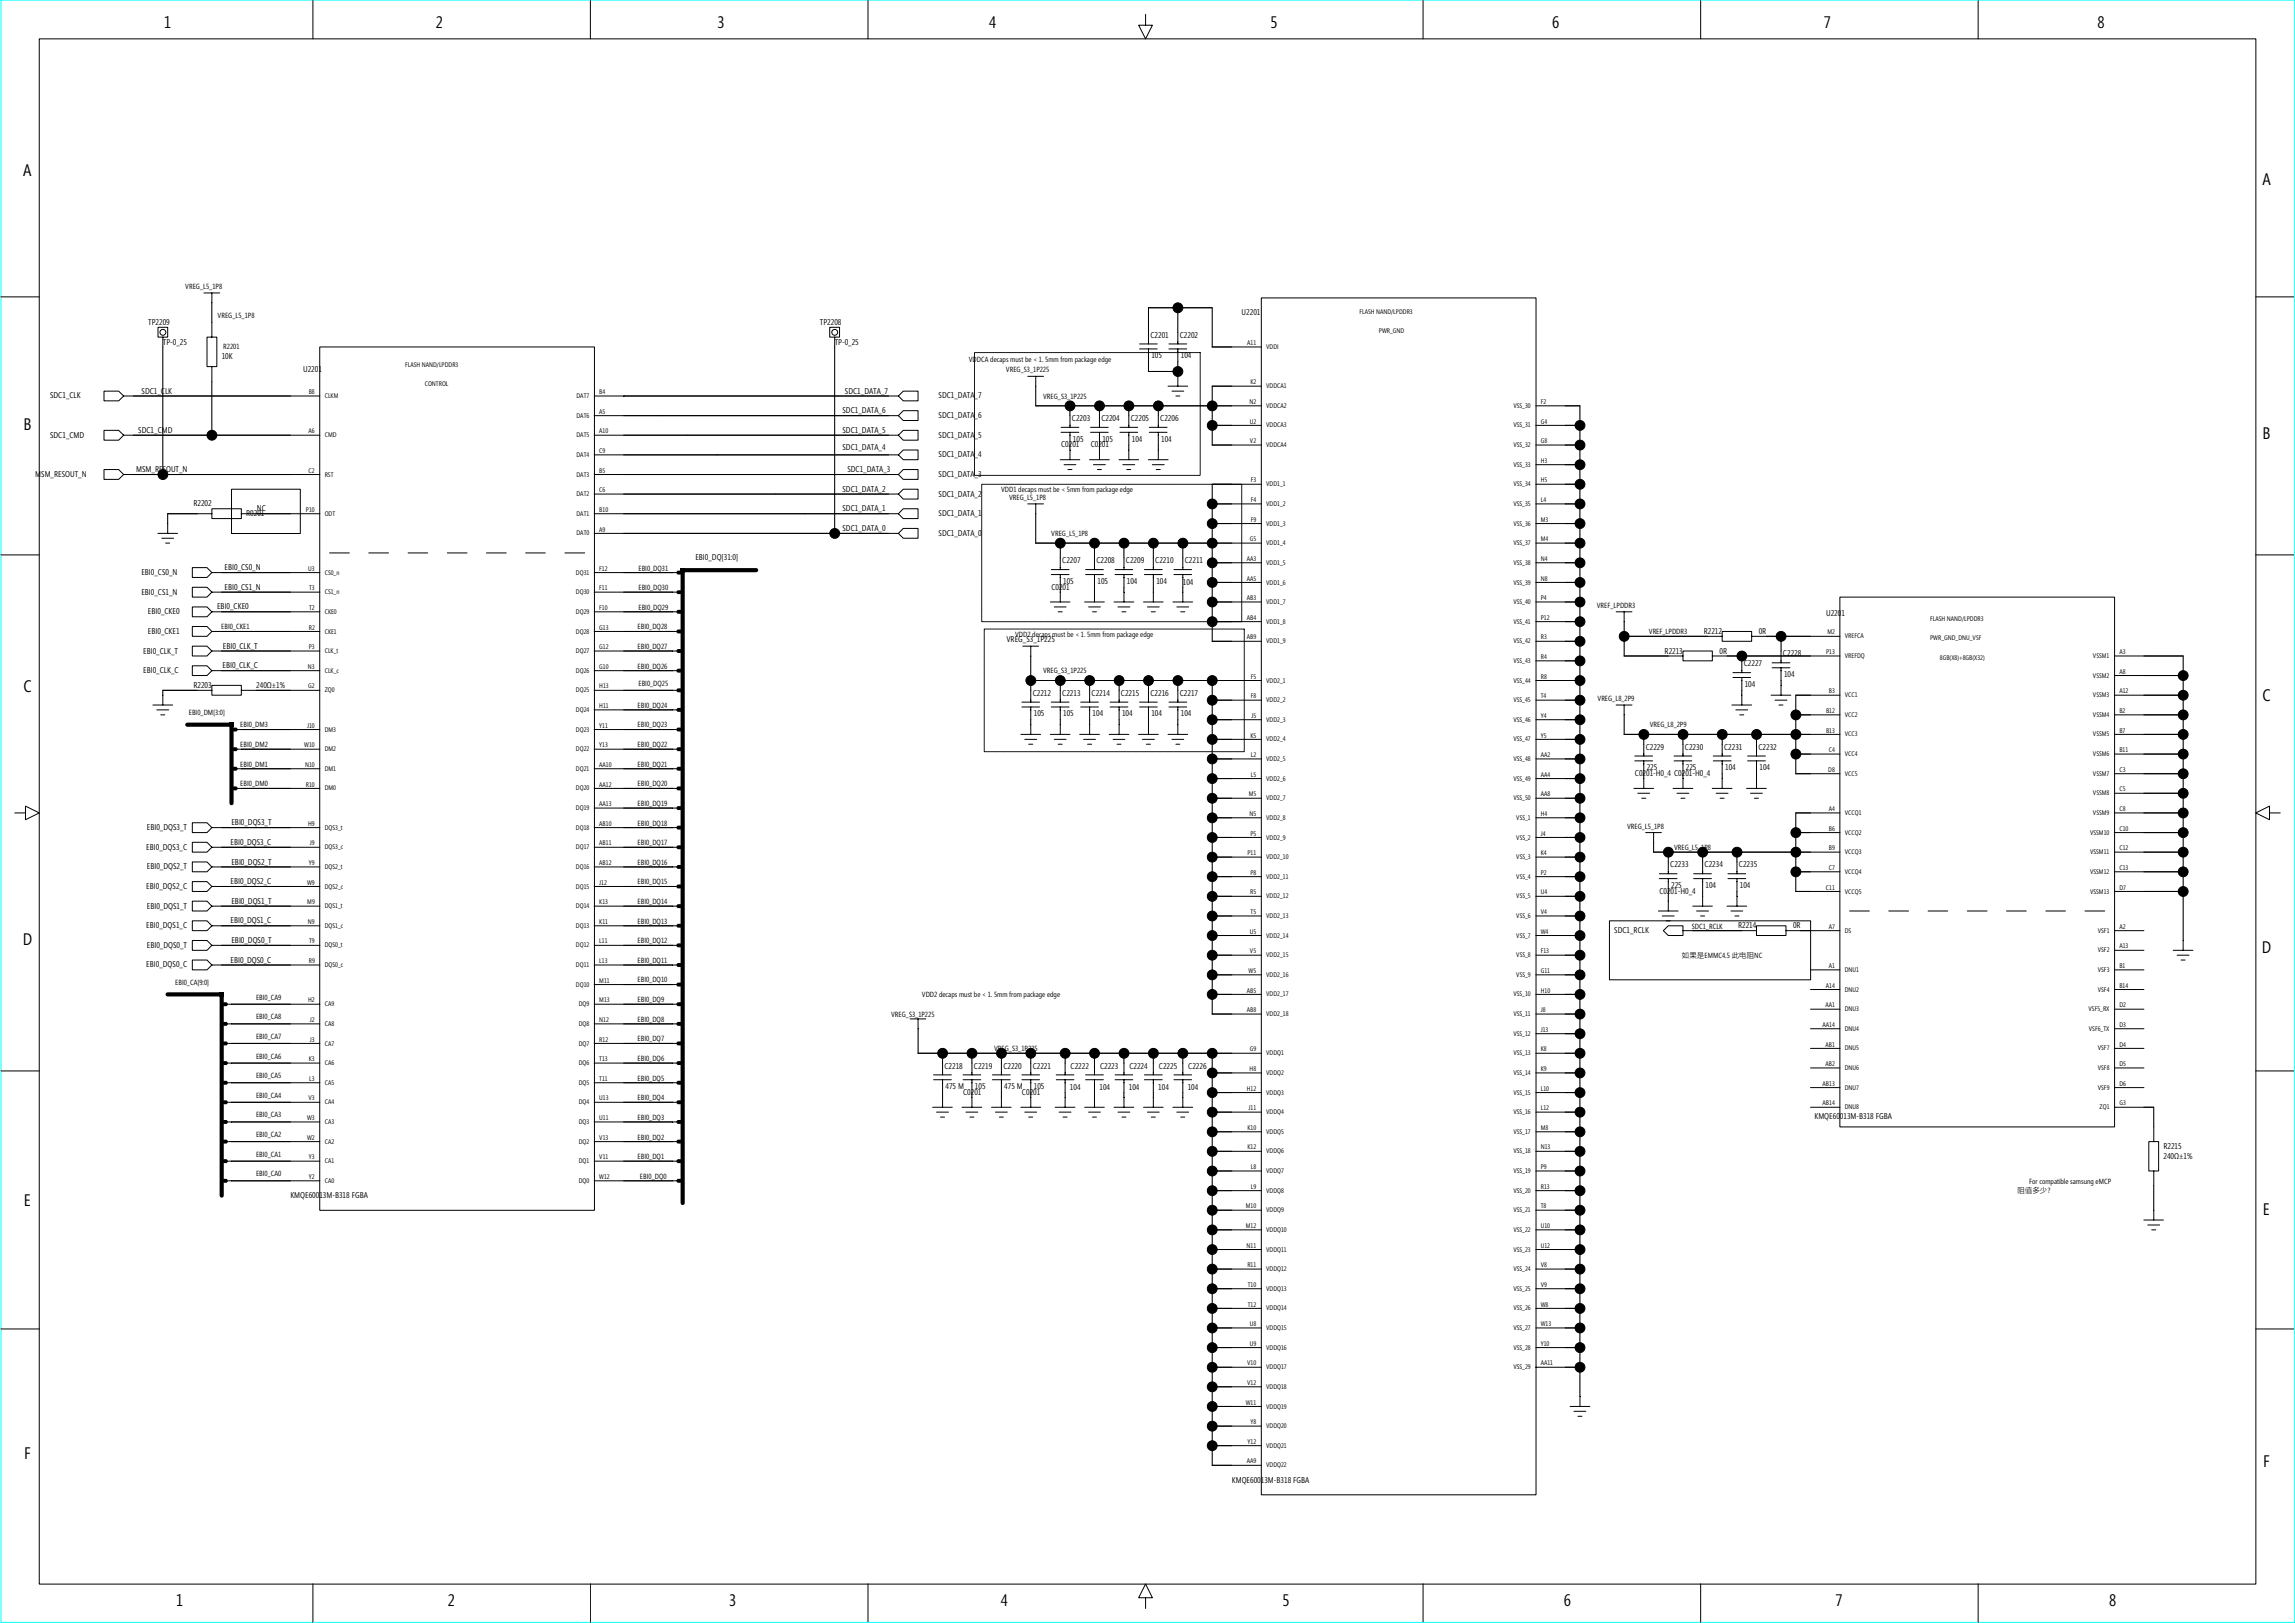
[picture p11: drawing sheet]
<svg xmlns="http://www.w3.org/2000/svg" width="420mm" height="297mm" viewBox="0 0 420 297" stroke-linecap="round" stroke-linejoin="round" font-family="sans-serif">
<defs><g id="words">
<g font-size="3.1">
<text x="30.1" y="5.2">1</text>
<text x="79.8" y="5.2">2</text>
<text x="131.4" y="5.2">3</text>
<text x="181.1" y="5.2">4</text>
<text x="232.6" y="5.2">5</text>
<text x="284.1" y="5.2">6</text>
<text x="333.9" y="5.2">7</text>
<text x="384" y="5.2">8</text>
<text x="4.3" y="32.3">A</text>
<text x="414.2" y="33.9">A</text>
<text x="4.3" y="78.8">B</text>
<text x="414.2" y="80.4">B</text>
<text x="4.3" y="126.7">C</text>
<text x="414.2" y="128.4">C</text>
<text x="4.2" y="172.9">D</text>
<text x="414.1" y="174.5">D</text>
<text x="4.4" y="220.8">E</text>
<text x="414.3" y="222.4">E</text>
<text x="4.4" y="267">F</text>
<text x="414.3" y="268.6">F</text>
<text x="32.2" y="293.9">1</text>
<text x="82" y="293.9">2</text>
<text x="133.5" y="293.9">3</text>
<text x="183.2" y="293.9">4</text>
<text x="234.8" y="293.9">5</text>
<text x="286.3" y="293.9">6</text>
<text x="336" y="293.9">7</text>
<text x="386.1" y="293.9">8</text>
</g>
<g font-size="1.5">
<text x="27.1" y="59.5">TP2209</text>
<text x="150.1" y="59.5">TP2208</text>
<text x="227.3" y="57.7">U2201</text>
<text x="29.8" y="63.1">TP-0_25</text>
<text x="40.6" y="65.7">10K</text>
<text x="152.8" y="63.1">TP-0_25</text>
<text x="210.6" y="61.8">C2201</text>
<text x="210.8" y="65.6">105</text>
<text x="216" y="61.8">C2202</text>
<text x="216.2" y="65.6">104</text>
<text x="55.5" y="68.1">U2201</text>
<text x="9.2" y="72.9">SDC1_CLK</text>
<text x="25.9" y="72">SDC1_CLK</text>
<text x="154.3" y="75.6">SDC1_DATA_6</text>
<text x="154.7" y="72">SDC1_DATA_7</text>
<text x="171.8" y="72.9">SDC1_DATA_7</text>
<text x="171.8" y="76.5">SDC1_DATA_6</text>
<text x="196.2" y="77.1">C2203</text>
<text x="201.6" y="77.1">C2204</text>
<text x="207" y="77.1">C2205</text>
<text x="212.4" y="77.1">C2206</text>
<text x="9.2" y="80.1">SDC1_CMD</text>
<text x="25.3" y="79.2">SDC1_CMD</text>
<text x="154.3" y="79.2">SDC1_DATA_5</text>
<text x="154.3" y="82.4">SDC1_DATA_4</text>
<text x="171.8" y="83.7">SDC1_DATA_4</text>
<text x="171.8" y="80.1">SDC1_DATA_5</text>
<text x="194.3" y="81.9">C0201</text>
<text x="196.4" y="80.8">105</text>
<text x="199.7" y="81.9">C0201</text>
<text x="201.8" y="80.8">105</text>
<text x="207.2" y="80.8">104</text>
<text x="212.6" y="80.8">104</text>
<text x="6.5" y="87.3">MSM_RESOUT_N</text>
<text x="24.9" y="86.4">MSM_RESOUT_N</text>
<text x="154.3" y="90">SDC1_DATA_2</text>
<text x="155.1" y="86.4">SDC1_DATA_3</text>
<text x="171.8" y="87.3">SDC1_DATA_3</text>
<text x="35.4" y="92.7">R2202</text>
<text x="45.1" y="94.5">R0201</text>
<text x="47" y="93.6">NC</text>
<text x="154.3" y="93.6">SDC1_DATA_1</text>
<text x="171.8" y="94.5">SDC1_DATA_1</text>
<text x="171.8" y="90.9">SDC1_DATA_2</text>
<text x="154.3" y="97.2">SDC1_DATA_0</text>
<text x="171.8" y="98.1">SDC1_DATA_0</text>
<text x="25.9" y="105.2">EBI0_CS0_N</text>
<text x="41.1" y="104.4">EBI0_CS0_N</text>
<text x="41.1" y="107.9">EBI0_CS1_N</text>
<text x="127.3" y="102.6">EBI0_DQ[31:0]</text>
<text x="192.5" y="107.9">C0201</text>
<text x="194.5" y="103.1">C2207</text>
<text x="194.6" y="106.9">105</text>
<text x="200.7" y="103.1">C2208</text>
<text x="200.9" y="106.9">105</text>
<text x="206.1" y="103.1">C2209</text>
<text x="206.3" y="106.9">104</text>
<text x="211.5" y="103.1">C2210</text>
<text x="211.7" y="106.9">104</text>
<text x="216.5" y="107">104</text>
<text x="216.9" y="103.1">C2211</text>
<text x="25.9" y="108.8">EBI0_CS1_N</text>
<text x="27.1" y="112.4">EBI0_CKE0</text>
<text x="39.7" y="111.5">EBI0_CKE0</text>
<text x="334.3" y="112.8">U2201</text>
<text x="26.2" y="119.6">EBI0_CLK_T</text>
<text x="27.1" y="116">EBI0_CKE1</text>
<text x="40.8" y="118.7">EBI0_CLK_T</text>
<text x="184.2" y="117.5">VREG_S3_1P225</text>
<text x="304.7" y="119.6">R2213</text>
<text x="311.9" y="116">R2212</text>
<text x="314.8" y="119.6">0R</text>
<text x="322" y="116">0R</text>
<text x="26.2" y="123.2">EBI0_CLK_C</text>
<text x="35.4" y="125.9">R2203</text>
<text x="40.7" y="122.3">EBI0_CLK_C</text>
<text x="46.9" y="125.9">240Ω±1%</text>
<text x="319.2" y="121.9">C2227</text>
<text x="319.4" y="125.7">104</text>
<text x="326.4" y="120.1">C2228</text>
<text x="326.6" y="123.9">104</text>
<text x="189.1" y="127.3">C2212</text>
<text x="189.3" y="131.1">105</text>
<text x="194.5" y="127.3">C2213</text>
<text x="194.6" y="131.1">105</text>
<text x="199.8" y="127.3">C2214</text>
<text x="200" y="131.1">104</text>
<text x="205.2" y="127.3">C2215</text>
<text x="205.4" y="131.1">104</text>
<text x="210.6" y="127.3">C2216</text>
<text x="210.8" y="131.1">104</text>
<text x="216" y="127.3">C2217</text>
<text x="216.2" y="131.1">104</text>
<text x="301.3" y="137.2">C2229</text>
<text x="308.5" y="137.2">C2230</text>
<text x="315.6" y="137.2">C2231</text>
<text x="321.9" y="137.2">C2232</text>
<text x="299.3" y="142">C0201-H0_4 C0201-H0_4</text>
<text x="301.5" y="141">225</text>
<text x="308.6" y="141">225</text>
<text x="315.8" y="141">104</text>
<text x="322.1" y="141">104</text>
<text x="26.8" y="155.5">EBI0_DQS3_C</text>
<text x="26.9" y="151.9">EBI0_DQS3_T</text>
<text x="42.2" y="154.6">EBI0_DQS3_C</text>
<text x="42.4" y="151">EBI0_DQS3_T</text>
<text x="26.9" y="159.1">EBI0_DQS2_T</text>
<text x="42.2" y="161.8">EBI0_DQS2_C</text>
<text x="42.4" y="158.2">EBI0_DQS2_T</text>
<text x="305.8" y="158.8">C2233</text>
<text x="312.1" y="158.7">C2234</text>
<text x="318.4" y="158.7">C2235</text>
<text x="26.8" y="162.7">EBI0_DQS2_C</text>
<text x="26.9" y="166.3">EBI0_DQS1_T</text>
<text x="42.4" y="165.4">EBI0_DQS1_T</text>
<text x="303.8" y="163.6">C0201-H0_4</text>
<text x="306" y="162.5">225</text>
<text x="312.2" y="162.5">104</text>
<text x="318.5" y="162.5">104</text>
<text x="26.8" y="169.9">EBI0_DQS1_C</text>
<text x="26.9" y="173.5">EBI0_DQS0_T</text>
<text x="42.2" y="169">EBI0_DQS1_C</text>
<text x="42.4" y="172.6">EBI0_DQS0_T</text>
<text x="295.5" y="170.8">SDC1_RCLK</text>
<text x="318.2" y="169.9">R2214</text>
<text x="328.3" y="169.9">0R</text>
<text x="26.8" y="177.1">EBI0_DQS0_C</text>
<text x="42.2" y="176.2">EBI0_DQS0_C</text>
<text x="172.9" y="195.6">C2218</text>
<text x="178.3" y="195.6">C2219</text>
<text x="183.7" y="195.6">C2220</text>
<text x="189.1" y="195.6">C2221</text>
<text x="196" y="195.6">C2222</text>
<text x="201.4" y="195.6">C2223</text>
<text x="206.8" y="195.6">C2224</text>
<text x="212.2" y="195.6">C2225</text>
<text x="217.5" y="195.6">C2226</text>
<text x="173.1" y="199.3">475 M</text>
<text x="176.3" y="200.4">C0201</text>
<text x="178.5" y="199.3">105</text>
<text x="183.9" y="199.3">475 M</text>
<text x="187.1" y="200.4">C0201</text>
<text x="189.3" y="199.3">105</text>
<text x="195.9" y="199.5">104</text>
<text x="201.3" y="199.5">104</text>
<text x="206.7" y="199.5">104</text>
<text x="212.1" y="199.5">104</text>
<text x="217.4" y="199.5">104</text>
<text x="332.2" y="204.7">KMQE60013M-B318 FGBA</text>
<text x="396.1" y="210.3">R2215</text>
<text x="396.1" y="212.1">240Ω±1%</text>
<text x="53.2" y="219.3">KMQE60013M-B318 FGBA</text>
<text x="225.5" y="271.3">KMQE60013M-B318 FGBA</text>
</g>
<g font-size="1.4">
<text x="33.9" y="52.9">VREG_L5_1P8</text>
<text x="39.8" y="58.2">VREG_L5_1P8</text>
<text x="40.9" y="63.8">R2201</text>
<text x="177.4" y="66.3">VDDCA decaps must be &lt; 1. 5mm from package edge</text>
<text x="184.2" y="68.1">VREG_S3_1P225</text>
<text x="191" y="73">VREG_S3_1P225</text>
<text x="183.3" y="90">VDD1 decaps must be &lt; 5mm from package edge</text>
<text x="184.8" y="91.5">VREG_L5_1P8</text>
<text x="192.5" y="98.1">VREG_L5_1P8</text>
<text x="116.9" y="108">EBI0_DQ30</text>
<text x="116.9" y="104.4">EBI0_DQ31</text>
<text x="116.9" y="111.6">EBI0_DQ29</text>
<text x="292.3" y="111.2">VREF_LPDDR3</text>
<text x="40.5" y="115.2">EBI0_CKE1</text>
<text x="116.7" y="118.8">EBI0_DQ27</text>
<text x="116.7" y="115.2">EBI0_DQ28</text>
<text x="185.8" y="116.5">VDD2 decaps must be &lt; 1. 5mm from package edge</text>
<text x="301.9" y="116.1">VREF_LPDDR3</text>
<text x="116.7" y="122.4">EBI0_DQ26</text>
<text x="116.9" y="125.5">EBI0_DQ25</text>
<text x="191" y="123.3">VREG_S3_1P225</text>
<text x="34.6" y="130.9">EBI0_DM[3:0]</text>
<text x="116.7" y="129.5">EBI0_DQ24</text>
<text x="292.5" y="128.3">VREG_L8_2P9</text>
<text x="44" y="136.7">EBI0_DM2</text>
<text x="44" y="133.1">EBI0_DM3</text>
<text x="116.7" y="136.7">EBI0_DQ22</text>
<text x="116.7" y="133.1">EBI0_DQ23</text>
<text x="302" y="133.1">VREG_L8_2P9</text>
<text x="44" y="143.9">EBI0_DM0</text>
<text x="44" y="140.3">EBI0_DM1</text>
<text x="116.7" y="143.9">EBI0_DQ20</text>
<text x="116.7" y="140.3">EBI0_DQ21</text>
<text x="116.7" y="147.5">EBI0_DQ19</text>
<text x="116.7" y="154.7">EBI0_DQ17</text>
<text x="116.7" y="151.1">EBI0_DQ18</text>
<text x="297.9" y="151.6">VREG_L5_1P8</text>
<text x="306.5" y="155.6">VREG_L5_1P8</text>
<text x="116.7" y="161.9">EBI0_DQ15</text>
<text x="116.7" y="158.3">EBI0_DQ16</text>
<text x="116.7" y="165.5">EBI0_DQ14</text>
<text x="116.7" y="172.6">EBI0_DQ12</text>
<text x="116.7" y="169.1">EBI0_DQ13</text>
<text x="309.7" y="169.9">SDC1_RCLK</text>
<text x="116.7" y="179.8">EBI0_DQ10</text>
<text x="116.7" y="176.2">EBI0_DQ11</text>
<text x="307.9" y="175.3">如果是EMMC4.5 此电阻NC</text>
<text x="32.1" y="180.3">EBI0_CA[9:0]</text>
<text x="46.9" y="183">EBI0_CA9</text>
<text x="116.7" y="183.4">EBI0_DQ9</text>
<text x="168.8" y="182.5">VDD2 decaps must be &lt; 1. 5mm from package edge</text>
<text x="46.9" y="190.1">EBI0_CA7</text>
<text x="46.9" y="186.6">EBI0_CA8</text>
<text x="116.7" y="190.6">EBI0_DQ7</text>
<text x="116.7" y="187">EBI0_DQ8</text>
<text x="163.1" y="186.1">VREG_S3_1P225</text>
<text x="46.9" y="197.3">EBI0_CA5</text>
<text x="46.9" y="193.7">EBI0_CA6</text>
<text x="116.7" y="197.8">EBI0_DQ5</text>
<text x="116.7" y="194.2">EBI0_DQ6</text>
<text x="182" y="192.4">VREG_S3_1P225</text>
<text x="46.9" y="200.9">EBI0_CA4</text>
<text x="116.7" y="201.4">EBI0_DQ4</text>
<text x="46.9" y="208.1">EBI0_CA2</text>
<text x="46.9" y="204.5">EBI0_CA3</text>
<text x="116.7" y="208.6">EBI0_DQ2</text>
<text x="116.7" y="205">EBI0_DQ3</text>
<text x="46.9" y="211.7">EBI0_CA1</text>
<text x="46.9" y="215.3">EBI0_CA0</text>
<text x="116.7" y="212.1">EBI0_DQ1</text>
<text x="117.2" y="215.7">EBI0_DQ0</text>
<text x="369.3" y="218.4">阻值多少？</text>
<text x="371.5" y="216.6">For compatible samsung eMCP</text>
</g>
<g font-size="1.2">
<text x="248.9" y="57.4">FLASH NAND/LPDDR3</text>
<text x="228.3" y="63.2">A11</text>
<text x="231.8" y="63.9">VDDI</text>
<text x="252.4" y="61">PWR_GND</text>
<text x="74.2" y="67.1">FLASH NAND/LPDDR3</text>
<text x="77.8" y="70.7">CONTROL</text>
<text x="228.9" y="70.3">K2</text>
<text x="231.8" y="71.1">VDDCA1</text>
<text x="56.5" y="72.1">B8</text>
<text x="59.4" y="72.9">CLKM</text>
<text x="105.5" y="76.5">DAT6</text>
<text x="105.5" y="72.9">DAT7</text>
<text x="109.7" y="72.1">B4</text>
<text x="109.7" y="75.7">A5</text>
<text x="228.7" y="73.9">N2</text>
<text x="228.8" y="77.5">U2</text>
<text x="231.8" y="74.7">VDDCA2</text>
<text x="277.1" y="74.7">VSS_30</text>
<text x="282.1" y="73.9">F2</text>
<text x="282.1" y="77.5">G4</text>
<text x="56.5" y="79.3">A6</text>
<text x="59.4" y="80">CMD</text>
<text x="105.5" y="83.6">DAT4</text>
<text x="105.5" y="80">DAT5</text>
<text x="109.7" y="79.3">A10</text>
<text x="109.7" y="82.9">C9</text>
<text x="228.8" y="81.1">V2</text>
<text x="231.8" y="78.2">VDDCA3</text>
<text x="231.8" y="81.8">VDDCA4</text>
<text x="277.1" y="78.2">VSS_31</text>
<text x="277.1" y="81.8">VSS_32</text>
<text x="282.1" y="81.1">G8</text>
<text x="56.5" y="86.5">C2</text>
<text x="59.4" y="87.2">RST</text>
<text x="105.5" y="87.2">DAT3</text>
<text x="109.7" y="86.5">B5</text>
<text x="229" y="88.3">F3</text>
<text x="231.8" y="89">VDD1_1</text>
<text x="277.1" y="85.4">VSS_33</text>
<text x="277.1" y="89">VSS_34</text>
<text x="282.1" y="84.7">H3</text>
<text x="282.1" y="88.3">H5</text>
<text x="56" y="93.7">P10</text>
<text x="59.4" y="94.4">ODT</text>
<text x="105.5" y="94.4">DAT1</text>
<text x="105.5" y="90.8">DAT2</text>
<text x="109.7" y="90.1">C6</text>
<text x="109.7" y="93.7">B10</text>
<text x="229" y="95.5">F9</text>
<text x="229" y="91.9">F4</text>
<text x="231.8" y="92.6">VDD1_2</text>
<text x="277.1" y="92.6">VSS_35</text>
<text x="282.1" y="95.5">M3</text>
<text x="282.1" y="91.9">L4</text>
<text x="105.5" y="98">DAT0</text>
<text x="109.7" y="97.3">A9</text>
<text x="228.8" y="99.1">G5</text>
<text x="231.8" y="96.2">VDD1_3</text>
<text x="231.8" y="99.8">VDD1_4</text>
<text x="277.1" y="96.2">VSS_36</text>
<text x="277.1" y="99.8">VSS_37</text>
<text x="282.1" y="99.1">M4</text>
<text x="56.4" y="104.5">U3</text>
<text x="59.4" y="105.2">CS0_n</text>
<text x="105.4" y="105.2">DQ31</text>
<text x="109.7" y="104.5">F12</text>
<text x="228.3" y="106.3">AA5</text>
<text x="228.3" y="102.7">AA3</text>
<text x="231.8" y="103.4">VDD1_5</text>
<text x="231.8" y="107">VDD1_6</text>
<text x="277.1" y="103.4">VSS_38</text>
<text x="277.1" y="107">VSS_39</text>
<text x="282.1" y="102.7">N4</text>
<text x="282.1" y="106.3">N8</text>
<text x="56.6" y="111.6">T2</text>
<text x="56.6" y="108">T3</text>
<text x="59.4" y="108.8">CS1_n</text>
<text x="59.4" y="112.4">CKE0</text>
<text x="105.4" y="112.4">DQ29</text>
<text x="105.4" y="108.8">DQ30</text>
<text x="109.7" y="108">F11</text>
<text x="109.7" y="111.6">F10</text>
<text x="228.3" y="113.4">AB4</text>
<text x="228.3" y="109.8">AB3</text>
<text x="231.8" y="110.6">VDD1_7</text>
<text x="277.1" y="110.6">VSS_40</text>
<text x="282.1" y="109.8">P4</text>
<text x="282.1" y="113.4">P12</text>
<text x="353.4" y="113.6">FLASH NAND/LPDDR3</text>
<text x="56.5" y="115.2">R2</text>
<text x="56.5" y="118.8">P3</text>
<text x="59.4" y="116">CKE1</text>
<text x="59.4" y="119.5">CLK_t</text>
<text x="105.4" y="119.5">DQ27</text>
<text x="105.4" y="116">DQ28</text>
<text x="109.7" y="115.2">G13</text>
<text x="109.7" y="118.8">G12</text>
<text x="228.3" y="117">AB9</text>
<text x="231.8" y="114.2">VDD1_8</text>
<text x="231.8" y="117.8">VDD1_9</text>
<text x="277.1" y="114.2">VSS_41</text>
<text x="277.1" y="117.8">VSS_42</text>
<text x="282.1" y="117">R3</text>
<text x="334.3" y="119.7">P13</text>
<text x="334.6" y="116.1">M2</text>
<text x="337.7" y="116.8">VREFCA</text>
<text x="353.4" y="117.2">PWR_GND_DNU_VSF</text>
<text x="388" y="119.7">A3</text>
<text x="56.4" y="122.4">N3</text>
<text x="59.4" y="123.1">CLK_c</text>
<text x="105.4" y="123.1">DQ26</text>
<text x="109.7" y="122.4">G10</text>
<text x="229" y="124.2">F5</text>
<text x="231.8" y="124.9">VDD2_1</text>
<text x="277.1" y="121.3">VSS_43</text>
<text x="277.1" y="124.9">VSS_44</text>
<text x="282.1" y="124.2">R8</text>
<text x="282.1" y="120.6">R4</text>
<text x="337.7" y="120.4">VREFDQ</text>
<text x="355.1" y="120.8">8GB(X8)+8GB(X32)</text>
<text x="383.2" y="120.4">VSSM1</text>
<text x="383.2" y="124">VSSM2</text>
<text x="388" y="123.3">A8</text>
<text x="56.4" y="126">G2</text>
<text x="59.4" y="126.7">ZQ0</text>
<text x="105.4" y="130.3">DQ24</text>
<text x="105.4" y="126.7">DQ25</text>
<text x="109.7" y="126">H13</text>
<text x="109.7" y="129.6">H11</text>
<text x="229" y="127.8">F8</text>
<text x="229.1" y="131.4">J5</text>
<text x="231.8" y="128.5">VDD2_2</text>
<text x="277.1" y="128.5">VSS_45</text>
<text x="282.1" y="127.8">T4</text>
<text x="282.1" y="131.4">Y4</text>
<text x="334.3" y="130.5">B12</text>
<text x="334.8" y="126.9">B3</text>
<text x="337.7" y="127.6">VCC1</text>
<text x="337.7" y="131.2">VCC2</text>
<text x="383.2" y="127.6">VSSM3</text>
<text x="383.2" y="131.2">VSSM4</text>
<text x="388" y="126.9">A12</text>
<text x="388" y="130.5">B2</text>
<text x="55.7" y="136.8">W10</text>
<text x="56.2" y="133.2">J10</text>
<text x="59.4" y="137.5">DM2</text>
<text x="59.4" y="133.9">DM3</text>
<text x="105.4" y="137.5">DQ22</text>
<text x="105.4" y="133.9">DQ23</text>
<text x="109.7" y="133.2">Y11</text>
<text x="109.7" y="136.8">Y13</text>
<text x="228.9" y="135">K5</text>
<text x="231.8" y="132.1">VDD2_3</text>
<text x="231.8" y="135.7">VDD2_4</text>
<text x="277.1" y="132.1">VSS_46</text>
<text x="277.1" y="135.7">VSS_47</text>
<text x="282.1" y="135">Y5</text>
<text x="334.3" y="134.1">B13</text>
<text x="334.8" y="137.7">C4</text>
<text x="337.7" y="134.8">VCC3</text>
<text x="383.2" y="134.8">VSSM5</text>
<text x="388" y="134.1">B7</text>
<text x="388" y="137.7">B11</text>
<text x="55.8" y="140.4">N10</text>
<text x="56" y="144">R10</text>
<text x="59.4" y="141.1">DM1</text>
<text x="105.4" y="141.1">DQ21</text>
<text x="109.7" y="140.4">AA10</text>
<text x="109.7" y="144">AA12</text>
<text x="229" y="138.6">L2</text>
<text x="229" y="142.2">L5</text>
<text x="231.8" y="139.3">VDD2_5</text>
<text x="231.8" y="142.9">VDD2_6</text>
<text x="277.1" y="139.3">VSS_48</text>
<text x="277.1" y="142.9">VSS_49</text>
<text x="282.1" y="138.6">AA2</text>
<text x="282.1" y="142.2">AA4</text>
<text x="334.7" y="141.3">D8</text>
<text x="337.7" y="138.4">VCC4</text>
<text x="337.7" y="142">VCC5</text>
<text x="383.2" y="138.4">VSSM6</text>
<text x="383.2" y="142">VSSM7</text>
<text x="388" y="141.3">C3</text>
<text x="59.4" y="144.7">DM0</text>
<text x="105.4" y="148.3">DQ19</text>
<text x="105.4" y="144.7">DQ20</text>
<text x="109.7" y="147.6">AA13</text>
<text x="228.6" y="145.8">M5</text>
<text x="228.7" y="149.3">N5</text>
<text x="231.8" y="146.5">VDD2_7</text>
<text x="277.1" y="146.5">VSS_50</text>
<text x="282.1" y="145.8">AA8</text>
<text x="282.1" y="149.3">H4</text>
<text x="334.8" y="148.4">A4</text>
<text x="337.7" y="149.2">VCCQ1</text>
<text x="383.2" y="145.6">VSSM8</text>
<text x="383.2" y="149.2">VSSM9</text>
<text x="388" y="148.4">C8</text>
<text x="388" y="144.8">C5</text>
<text x="56.4" y="151.1">H9</text>
<text x="56.7" y="154.7">J9</text>
<text x="59.4" y="151.8">DQS3_t</text>
<text x="59.4" y="155.4">DQS3_c</text>
<text x="105.4" y="155.4">DQ17</text>
<text x="105.4" y="151.8">DQ18</text>
<text x="109.7" y="151.1">AB10</text>
<text x="109.7" y="154.7">AB11</text>
<text x="228.9" y="152.9">P5</text>
<text x="231.8" y="150.1">VDD2_8</text>
<text x="231.8" y="153.6">VDD2_9</text>
<text x="277.6" y="150.1">VSS_1</text>
<text x="277.6" y="153.6">VSS_2</text>
<text x="282.1" y="152.9">J4</text>
<text x="334.8" y="152">B6</text>
<text x="334.8" y="155.6">B9</text>
<text x="337.7" y="152.8">VCCQ2</text>
<text x="382.6" y="152.8">VSSM10</text>
<text x="388" y="152">C10</text>
<text x="388" y="155.6">C12</text>
<text x="56.2" y="161.9">W9</text>
<text x="56.6" y="158.3">Y9</text>
<text x="59.4" y="159">DQS2_t</text>
<text x="105.4" y="159">DQ16</text>
<text x="109.7" y="158.3">AB12</text>
<text x="109.7" y="161.9">J12</text>
<text x="228.4" y="156.5">P11</text>
<text x="228.9" y="160.1">P8</text>
<text x="231.8" y="157.2">VDD2_10</text>
<text x="231.8" y="160.8">VDD2_11</text>
<text x="277.6" y="157.2">VSS_3</text>
<text x="277.6" y="160.8">VSS_4</text>
<text x="282.1" y="156.5">K4</text>
<text x="282.1" y="160.1">P2</text>
<text x="334.8" y="159.2">C7</text>
<text x="337.7" y="156.3">VCCQ3</text>
<text x="337.7" y="159.9">VCCQ4</text>
<text x="382.6" y="156.3">VSSM11</text>
<text x="382.6" y="159.9">VSSM12</text>
<text x="388" y="159.2">C13</text>
<text x="56.2" y="165.5">M9</text>
<text x="59.4" y="162.6">DQS2_c</text>
<text x="59.4" y="166.2">DQS1_t</text>
<text x="105.4" y="166.2">DQ14</text>
<text x="105.4" y="162.6">DQ15</text>
<text x="109.7" y="165.5">K13</text>
<text x="228.9" y="163.7">R5</text>
<text x="228.9" y="167.3">T5</text>
<text x="231.8" y="164.4">VDD2_12</text>
<text x="277.6" y="164.4">VSS_5</text>
<text x="282.1" y="163.7">U4</text>
<text x="282.1" y="167.3">V4</text>
<text x="334.3" y="162.8">C11</text>
<text x="337.7" y="163.5">VCCQ5</text>
<text x="382.6" y="163.5">VSSM13</text>
<text x="388" y="162.8">D7</text>
<text x="56.4" y="169.1">N9</text>
<text x="56.6" y="172.7">T9</text>
<text x="59.4" y="169.8">DQS1_c</text>
<text x="59.4" y="173.4">DQS0_t</text>
<text x="105.4" y="173.4">DQ12</text>
<text x="105.4" y="169.8">DQ13</text>
<text x="109.7" y="169.1">K11</text>
<text x="109.7" y="172.7">L11</text>
<text x="228.8" y="170.9">U5</text>
<text x="231.8" y="168">VDD2_13</text>
<text x="231.8" y="171.6">VDD2_14</text>
<text x="277.6" y="168">VSS_6</text>
<text x="277.6" y="171.6">VSS_7</text>
<text x="282.1" y="170.9">W4</text>
<text x="334.8" y="170">A7</text>
<text x="337.7" y="170.7">DS</text>
<text x="384.1" y="170.7">VSF1</text>
<text x="388" y="170">A2</text>
<text x="388" y="173.6">A13</text>
<text x="56.5" y="176.3">R9</text>
<text x="59.4" y="177">DQS0_c</text>
<text x="105.4" y="177">DQ11</text>
<text x="109.7" y="176.3">L13</text>
<text x="109.7" y="179.9">M11</text>
<text x="228.6" y="178.1">W5</text>
<text x="228.8" y="174.5">V5</text>
<text x="231.8" y="175.2">VDD2_15</text>
<text x="231.8" y="178.8">VDD2_16</text>
<text x="277.6" y="175.2">VSS_8</text>
<text x="277.6" y="178.8">VSS_9</text>
<text x="282.1" y="174.5">F13</text>
<text x="282.1" y="178.1">G11</text>
<text x="334.8" y="177.2">A1</text>
<text x="337.7" y="177.9">DNU1</text>
<text x="384.1" y="174.3">VSF2</text>
<text x="384.1" y="177.9">VSF3</text>
<text x="388" y="177.2">B1</text>
<text x="56.4" y="183.5">H2</text>
<text x="59.4" y="184.2">CA9</text>
<text x="105.4" y="180.6">DQ10</text>
<text x="106" y="184.2">DQ9</text>
<text x="109.7" y="183.5">M13</text>
<text x="228.3" y="185.3">AB8</text>
<text x="228.3" y="181.7">AB5</text>
<text x="231.8" y="182.4">VDD2_17</text>
<text x="231.8" y="186">VDD2_18</text>
<text x="277.1" y="182.4">VSS_10</text>
<text x="277.1" y="186">VSS_11</text>
<text x="282.1" y="181.7">H10</text>
<text x="282.1" y="185.3">J8</text>
<text x="334.2" y="184.4">AA1</text>
<text x="334.3" y="180.8">A14</text>
<text x="337.7" y="181.5">DNU2</text>
<text x="337.7" y="185.1">DNU3</text>
<text x="382.4" y="185.1">VSF5_RX</text>
<text x="384.1" y="181.5">VSF4</text>
<text x="388" y="180.8">B14</text>
<text x="388" y="184.4">D2</text>
<text x="56.7" y="187">J2</text>
<text x="56.7" y="190.6">J3</text>
<text x="59.4" y="191.3">CA7</text>
<text x="59.4" y="187.8">CA8</text>
<text x="106" y="191.3">DQ7</text>
<text x="106" y="187.8">DQ8</text>
<text x="109.7" y="187">N12</text>
<text x="109.7" y="190.6">R12</text>
<text x="277.1" y="189.6">VSS_12</text>
<text x="282.1" y="188.8">J13</text>
<text x="333.7" y="187.9">AA14</text>
<text x="334.2" y="191.5">AB1</text>
<text x="337.7" y="188.7">DNU4</text>
<text x="382.4" y="188.7">VSF6_TX</text>
<text x="388" y="187.9">D3</text>
<text x="388" y="191.5">D4</text>
<text x="56.5" y="194.2">K3</text>
<text x="56.6" y="197.8">L3</text>
<text x="59.4" y="194.9">CA6</text>
<text x="106" y="194.9">DQ6</text>
<text x="109.7" y="194.2">T13</text>
<text x="109.7" y="197.8">T11</text>
<text x="228.8" y="196">H8</text>
<text x="228.8" y="192.4">G9</text>
<text x="231.8" y="193.1">VDDQ1</text>
<text x="231.8" y="196.7">VDDQ2</text>
<text x="277.1" y="193.1">VSS_13</text>
<text x="277.1" y="196.7">VSS_14</text>
<text x="282.1" y="192.4">K8</text>
<text x="282.1" y="196">K9</text>
<text x="334.2" y="195.1">AB2</text>
<text x="337.7" y="192.3">DNU5</text>
<text x="337.7" y="195.8">DNU6</text>
<text x="384.1" y="192.3">VSF7</text>
<text x="384.1" y="195.8">VSF8</text>
<text x="388" y="195.1">D5</text>
<text x="56.5" y="201.4">V3</text>
<text x="59.4" y="202.1">CA4</text>
<text x="59.4" y="198.5">CA5</text>
<text x="106" y="202.1">DQ4</text>
<text x="106" y="198.5">DQ5</text>
<text x="109.7" y="201.4">U13</text>
<text x="228.3" y="199.6">H12</text>
<text x="228.6" y="203.2">J11</text>
<text x="231.8" y="200.3">VDDQ3</text>
<text x="231.8" y="203.9">VDDQ4</text>
<text x="277.1" y="200.3">VSS_15</text>
<text x="277.1" y="203.9">VSS_16</text>
<text x="282.1" y="203.2">L12</text>
<text x="282.1" y="199.6">L10</text>
<text x="333.7" y="198.7">AB13</text>
<text x="333.7" y="202.3">AB14</text>
<text x="337.7" y="199.4">DNU7</text>
<text x="337.7" y="203">DNU8</text>
<text x="384.1" y="199.4">VSF9</text>
<text x="384.4" y="203">ZQ1</text>
<text x="388" y="202.3">G3</text>
<text x="388" y="198.7">D6</text>
<text x="56.2" y="205">W3</text>
<text x="56.2" y="208.6">W2</text>
<text x="59.4" y="209.3">CA2</text>
<text x="59.4" y="205.7">CA3</text>
<text x="106" y="209.3">DQ2</text>
<text x="106" y="205.7">DQ3</text>
<text x="109.7" y="205">U11</text>
<text x="109.7" y="208.6">V13</text>
<text x="228.4" y="206.8">K10</text>
<text x="231.8" y="207.5">VDDQ5</text>
<text x="277.1" y="207.5">VSS_17</text>
<text x="282.1" y="206.8">M8</text>
<text x="56.6" y="212.2">Y3</text>
<text x="56.6" y="215.8">Y2</text>
<text x="59.4" y="212.9">CA1</text>
<text x="106" y="212.9">DQ1</text>
<text x="109.7" y="212.2">V11</text>
<text x="109.7" y="215.8">W12</text>
<text x="228.4" y="210.4">K12</text>
<text x="229" y="214">L8</text>
<text x="231.8" y="211.1">VDDQ6</text>
<text x="231.8" y="214.7">VDDQ7</text>
<text x="277.1" y="211.1">VSS_18</text>
<text x="277.1" y="214.7">VSS_19</text>
<text x="282.1" y="210.4">N13</text>
<text x="282.1" y="214">P9</text>
<text x="59.4" y="216.5">CA0</text>
<text x="106" y="216.5">DQ0</text>
<text x="228.1" y="221.1">M10</text>
<text x="229" y="217.6">L9</text>
<text x="231.8" y="218.3">VDDQ8</text>
<text x="231.8" y="221.9">VDDQ9</text>
<text x="277.1" y="218.3">VSS_20</text>
<text x="277.1" y="221.9">VSS_21</text>
<text x="282.1" y="217.6">R13</text>
<text x="282.1" y="221.1">T8</text>
<text x="228.1" y="224.7">M12</text>
<text x="231.8" y="225.5">VDDQ10</text>
<text x="277.1" y="225.5">VSS_22</text>
<text x="282.1" y="224.7">U10</text>
<text x="228.2" y="228.3">N11</text>
<text x="228.4" y="231.9">R11</text>
<text x="231.8" y="229.1">VDDQ11</text>
<text x="231.8" y="232.6">VDDQ12</text>
<text x="277.1" y="229.1">VSS_23</text>
<text x="277.1" y="232.6">VSS_24</text>
<text x="282.1" y="228.3">U12</text>
<text x="282.1" y="231.9">V8</text>
<text x="228.4" y="235.5">T10</text>
<text x="228.4" y="239.1">T12</text>
<text x="231.8" y="236.2">VDDQ13</text>
<text x="231.8" y="239.8">VDDQ14</text>
<text x="277.1" y="236.2">VSS_25</text>
<text x="277.1" y="239.8">VSS_26</text>
<text x="282.1" y="235.5">V9</text>
<text x="282.1" y="239.1">W8</text>
<text x="228.8" y="242.7">U8</text>
<text x="231.8" y="243.4">VDDQ15</text>
<text x="277.1" y="243.4">VSS_27</text>
<text x="282.1" y="242.7">W13</text>
<text x="228.3" y="249.9">V10</text>
<text x="228.8" y="246.3">U9</text>
<text x="231.8" y="247">VDDQ16</text>
<text x="231.8" y="250.6">VDDQ17</text>
<text x="277.1" y="247">VSS_28</text>
<text x="277.1" y="250.6">VSS_29</text>
<text x="282.1" y="246.3">Y10</text>
<text x="282.1" y="249.9">AA11</text>
<text x="228.1" y="257.1">W11</text>
<text x="228.3" y="253.5">V12</text>
<text x="231.8" y="254.2">VDDQ18</text>
<text x="231.8" y="257.8">VDDQ19</text>
<text x="228.9" y="260.7">Y8</text>
<text x="231.8" y="261.4">VDDQ20</text>
<text x="228.3" y="267.8">AA9</text>
<text x="228.4" y="264.2">Y12</text>
<text x="231.8" y="265">VDDQ21</text>
<text x="231.8" y="268.6">VDDQ22</text>
</g>
</g></defs>
<path d="M.2 0h419.9v296.9h-419.9z" fill="none" stroke="#0ff" stroke-width=".18"/>
<g fill="none" stroke="#000" stroke-width=".18">
<path d="M7.2 7.1h405.8v282.8h-405.8zM57.3 .1v7M108.1 .1v7M158.9 .1v7M209.7 2.6v2h1.3l-1.3 2.5-1.2-2.5h1.2M260.5 .1v7M311.4 .1v7M362.2 .1v7M.2 54.3h7M28.9 59.9h1.8v1.8h-1.8zM37.3 53.6h2.9M38.8 53.6v8.1"/>
<path d="M151.9 59.9h1.8v1.8h-1.8zM210.2 56.3h11.7v7.2M210.3 56.3v6.6M215.6 56.3v6.6M230.9 54.5h50.3v219.1h-50.3zM413 54.3h7M19 71.6h2.7l.9 .9-.9 .9h-2.7zM19 78.8h2.7l.9 .9-.9 .9h-2.7zM22.6 72.5h36M22.6 79.7h36M29.8 61.7v25.2M37.9 61.7h1.8v5.4h-1.8z"/>
<path d="M38.8 67.1v12.6M58.5 63.5h50.3v158h-50.3zM108.8 72.5h55.7M108.8 79.7h55.7M108.8 76.1h55.7M152.8 61.7v35.9M165.4 71.6h2.7v1.8h-2.7l-.9-.9zM165.4 78.8h2.7v1.8h-2.7l-.9-.9zM165.4 75.2h2.7v1.8h-2.7l-.9-.9zM178.4 64.5h41.3v22.5h-41.3zM188.2 68.9h2.8M189.6 68.9v5.4h41.3"/>
<path d="M194.3 79.1h3.2M194.3 78.2h3.2M195.9 74.3v3.9M195.9 79.1v5M199.7 79.1h3.2M199.7 78.2h3.2M201.3 74.3v3.9M201.3 79.1v5M205 79.1h3.3M205 78.2h3.3M206.7 74.3v3.9M206.7 79.1v5"/>
<path d="M208.6 63.9h3.3M208.6 62.9h3.3M210.2 68h5.4M210.3 63.9v4.1M210.4 79.1h3.3M210.4 78.2h3.3M212.1 74.3v3.9M212.1 79.1v5M213.8 70.7h3.6M214 63.9h3.3M214 62.9h3.3M214.6 71.6h2.1"/>
<path d="M215.3 72.5h.7M215.6 63.9v6.8M221.9 63.5h9M221.9 70.7h9M221.9 77.9h9M221.9 70.7v10.8M281.2 74.3h8.1v183.1M281.2 77.9h8.1M19 85.9h2.7l.9 .9-.9 .9h-2.7zM22.6 86.8h36M28.9 97.6h3.6M29.6 98.5h2.2"/>
<path d="M30.3 99.4h.8M30.7 94h8.1M30.7 94v3.6M38.8 93.1h5.4v1.8h-5.4zM42.4 89.5h12.6v8.1h-12.6zM44.2 94h14.4M108.8 86.8h55.7M108.8 94h55.7M108.8 97.6h55.7M108.8 90.4h55.7M108.8 83.2h55.7M164.5 83.2l.9-.8h2.7v1.7h-2.7z"/>
<path d="M165.4 96.7h2.7v1.8h-2.7l-.9-.9zM165.4 93.1h2.7v1.8h-2.7l-.9-.9zM165.4 89.5h2.7v1.8h-2.7l-.9-.9zM165.4 85.9h2.7v1.8h-2.7l-.9-.9zM179.7 88.6h47.6v25.2h-47.6zM188.2 92.2h2.8M189.6 92.2v7.2h41.3M194.1 84.1h3.6M194.1 99.4v4.8M194.8 85h2.2M195.5 85.9h.7M199.5 84.1h3.6"/>
<path d="M200.2 85h2.2M200.4 99.4v4.8M200.9 85.9h.7M204.9 84.1h3.6M205.6 85h2.1M205.8 99.4v4.8M206.3 85.9h.7M210.2 84.1h3.7M211 85h2.1M211.1 99.4v4.8M211.7 85.9h.7M216.5 99.4v4.8"/>
<path d="M221.9 81.4h9M221.9 88.6h9M221.9 92.2h9M221.9 95.8h9M221.9 88.6v28.8M281.2 81.4h8.1M281.2 88.6h8.1M281.2 92.2h8.1M281.2 95.8h8.1M281.2 99.4h8.1M281.2 85h8.1M.2 101.6h7"/>
<path d="M35.2 103.9h2.7l.9 .9-.9 .9h-2.7zM35.2 107.5h2.7l.9 .9-.9 .9h-2.7zM35.2 111.1h2.7l.9 .9-.9 .9h-2.7zM35.2 114.7h2.7l.9 .9-.9 .9h-2.7zM35.2 118.3h2.7l.9 .8-.9 1h-2.7zM38.8 119.1h19.8M38.8 115.6h19.8M38.8 112h19.8M38.8 108.4h19.8M38.8 104.8h19.8M60.3 101.2h3.7M67.5 101.2h3.6"/>
<path d="M74.7 101.2h3.6M81.9 101.2h3.6M89.1 101.2h3.6M96.2 101.2h3.6M103.4 101.2h3.6M108.8 119.1h14.9M108.8 115.6h14.9M108.8 112h14.9M108.8 108.4h14.9M108.8 104.8h14.9M138.4 104.4h-13.4v115.8M180.2 115.1h47.6v22.5h-47.6z"/>
<path d="M187.3 118.3h2.9M188.7 118.3v10.2M192.3 110.2h3.6M192.5 105.2h3.2M192.5 104.2h3.2M193 111.1h2.2M193.7 112h.8M194.1 105.2v5M198.6 110.2h3.6M198.7 105.2h3.3M198.7 104.2h3.3M199.3 111.1h2.2"/>
<path d="M200 112h.7M200.4 105.2v5M204 110.2h3.6M204.1 105.2h3.3M204.1 104.2h3.3M204.7 111.1h2.2M205.4 112h.7M205.8 105.2v5M209.3 110.2h3.6M209.5 105.2h3.3M209.5 104.2h3.3M210.1 111.1h2.1"/>
<path d="M210.8 112h.7M211.1 105.2v5M214.7 110.2h3.6M214.9 105.2h3.3M214.9 104.2h3.3M215.4 111.1h2.2M216.2 112h.7M216.5 105.2v5M221.9 103h9M221.9 106.6h9M221.9 110.2h9M221.9 113.8h9"/>
<path d="M221.9 117.4h9M281.2 103h8.1M281.2 106.6h8.1M281.2 110.2h8.1M281.2 113.8h8.1M281.2 117.4h8.1M295.9 112h2.9M297.3 116.5h18M297.3 112v8.1M308.1 119.1h5.4v1.8h-5.4zM315.3 115.6h5.4v1.8h-5.4zM320.7 116.5h16.2"/>
<path d="M326.1 116.5v4.8M336.8 109.3h50.3v96.9h-50.3zM413 101.6h7M28 129h3.6M28.7 129.9h2.2M29.4 130.8h.8M34.3 132.6h8.1v14.4M35.2 121.9h2.7l.9 .8-.9 .9h-2.7zM38.8 122.7h19.8M38.8 125.4h5.4v1.8h-5.4zM38.8 126.3h-9v2.7M43.6 137.1h15"/>
<path d="M43.6 133.5h15M44.2 126.3h14.4M108.8 137.1h14.9M108.8 133.5h14.9M108.8 129.9h14.9M108.8 126.3h14.9M108.8 122.7h14.9M186.9 134.4h3.6M187.1 129.4h3.2M187.1 128.5h3.2M187.6 135.3h2.2M188.3 136.2h.8"/>
<path d="M188.7 124.5h42.2M188.7 129.4v5M192.3 134.4h3.6M192.5 129.4h3.2M192.5 128.5h3.2M193 135.3h2.2M193.7 136.2h.8M194.1 124.5v4M194.1 129.4v5M197.7 134.4h3.6M197.9 129.4h3.2M197.9 128.5h3.2"/>
<path d="M198.4 135.3h2.2M199.1 136.2h.7M199.5 124.5v4M199.5 129.4v5M203.1 134.4h3.6M203.2 129.4h3.3M203.2 128.5h3.3M203.8 135.3h2.1M204.5 136.2h.7M204.9 124.5v4M204.9 129.4v5M208.4 134.4h3.7"/>
<path d="M208.6 129.4h3.3M208.6 128.5h3.3M209.2 135.3h2.1M209.9 136.2h.7M210.3 124.5v4M210.3 129.4v5M213.8 134.4h3.6M214 129.4h3.3M214 128.5h3.3M214.6 135.3h2.1M215.3 136.2h.7M215.6 124.5v4"/>
<path d="M215.6 129.4v5M221.9 128.1h9M221.9 131.7h9M221.9 135.3h9M221.9 138.9h9M221.9 124.5v61.1M281.2 124.5h8.1M281.2 128.1h8.1M281.2 131.7h8.1M281.2 135.3h8.1M281.2 138.9h8.1M281.2 120.9h8.1"/>
<path d="M295.9 129h2.9M297.3 120.1h10.8M297.3 134.4h39.6M297.3 129v5.4M299.3 139.3h3.2M299.3 138.4h3.2M300.9 134.4v4M300.9 139.3v5M306.5 139.3h3.2M306.5 138.4h3.2M308.1 134.4v4M308.1 139.3v5"/>
<path d="M313.5 120.1h23.4M313.7 139.3h3.2M313.7 138.4h3.2M315.3 134.4v4M315.3 139.3v5M317.1 129h3.6M317.3 124h3.2M317.3 123.1h3.2M317.8 129.9h2.2M318.5 130.8h.7M318.9 120.1v3M318.9 124v5"/>
<path d="M319.9 139.3h3.3M319.9 138.4h3.3M321.6 134.4v4M321.6 139.3v5M324.2 127.2h3.7M324.4 122.2h3.3M324.4 121.3h3.3M325 128.1h2.1M325.7 129h.7M326.1 122.2v5M328.7 130.8h8.2M328.7 138h8.2"/>
<path d="M336.9 127.2h-8.2l.1 14.4h8.1M387.1 120.1h12.6v53.8M387.1 127.2h12.6M387.1 130.8h12.6M387.1 134.4h12.6M387.1 138h12.6M387.1 123.6h12.6M2.7 148.8h2v-1.3l2.5 1.3-2.5 1.2v-1.2M35.2 157.8h2.7l.9 .9-.9 .9h-2.7zM35.2 154.2h2.7l.9 .9-.9 .9h-2.7zM35.2 150.6h2.7l.9 .9-.9 .9h-2.7zM38.8 158.7h19.8"/>
<path d="M38.8 155.1h19.8M38.8 151.5h19.8M43.6 144.3h15M43.6 140.7h15M108.8 158.7h14.9M108.8 155.1h14.9M108.8 151.5h14.9M108.8 147.9h14.9M108.8 144.3h14.9M108.8 140.7h14.9M221.9 142.5h9M221.9 146.1h9"/>
<path d="M221.9 149.7h9M221.9 153.3h9M221.9 156.9h9M281.2 142.5h8.1M281.2 146.1h8.1M281.2 149.7h8.1M281.2 153.3h8.1M281.2 156.9h8.1M299.1 144.3h3.6M299.8 145.2h2.2M300.6 146.1h.7M301.3 152.4h2.9"/>
<path d="M302.7 156h34.2M302.7 152.4v3.6M303.8 159.9h3.2M305.4 156v3.9M306.3 144.3h3.6M307 145.2h2.2M307.7 146.1h.8M310.1 159.9h3.2M311.7 156v3.9M313.5 144.3h3.6M314.2 145.2h2.2M314.9 146.1h.7"/>
<path d="M316.3 159.9h3.3M318 156v3.9M319.8 144.3h3.6M320.5 145.2h2.2M321.2 146.1h.7M328.7 152.4h8.2M328.7 159.6h8.2M336.9 148.8h-8.2l.1 14.4h8.1M387.1 141.6h12.6M387.1 148.8h12.6M387.1 152.4h12.6M387.1 156h12.6"/>
<path d="M387.1 159.6h12.6M387.1 145.2h12.6M415.5 148.8v-1.3l-2.5 1.3 2.5 1.2v-1.2h2M35.2 175.7h2.7l.9 .9-.9 .9h-2.7zM35.2 172.1h2.7l.9 .9-.9 .9h-2.7zM35.2 168.5h2.7l.9 .9-.9 .9h-2.7zM35.2 164.9h2.7l.9 .9-.9 .9h-2.7zM35.2 161.4h2.7l.9 .8-.9 1h-2.7zM38.8 176.6h19.8M38.8 173h19.8M38.8 169.4h19.8M38.8 165.8h19.8"/>
<path d="M38.8 162.2h19.8M108.8 176.6h14.9M108.8 173h14.9M108.8 169.4h14.9M108.8 165.8h14.9M108.8 162.2h14.9M221.9 160.4h9M221.9 164h9M221.9 167.6h9M221.9 171.2h9M221.9 174.8h9M221.9 178.4h9"/>
<path d="M281.2 160.4h8.1M281.2 164h8.1M281.2 167.6h8.1M281.2 171.2h8.1M281.2 174.8h8.1M281.2 178.4h8.1M294.6 168.5h36.9v10.8h-36.9zM303.6 166.7h3.6M303.8 160.8h3.2M304.3 167.6h2.2M304.5 170.3l.9-.9h2.7v1.8h-2.7zM305 168.5h.8"/>
<path d="M305.4 160.8v5.9M308.1 170.3h13.5M309.9 165.8h3.6M310.1 160.8h3.2M310.6 166.7h2.2M311.3 167.6h.8M311.7 160.8v5M316.2 165.8h3.6M316.3 160.8h3.3M316.9 166.7h2.2M317.6 167.6h.8M318 160.8v5"/>
<path d="M321.6 169.4h5.4v1.8h-5.4zM327 170.3h9.9M331.5 177.5h5.4M338.6 166.7h3.6M345.8 166.7h3.6M353 166.7h3.6M360.2 166.7h3.6M367.3 166.7h3.7M374.5 166.7h3.6M381.7 166.7h3.6M387.1 163.2h12.6M387.1 170.3h5.4"/>
<path d="M387.1 177.5h5.4M387.1 173.9h5.4M397.9 173.9h3.6M398.6 174.8h2.2M399.3 175.7h.7M.2 196h7M30.7 182h9.9v36.8M41.8 198.2h16.8M41.8 194.6h16.8M41.8 191h16.8M41.8 187.4h16.8M41.8 183.8h16.8"/>
<path d="M108.8 198.2h14.9M108.8 194.6h14.9M108.8 191h14.9M108.8 187.4h14.9M108.8 183.8h14.9M108.8 180.2h14.9M166.6 186.5h2.9M168.1 186.5v6.3h62.8M170.9 197.6h3.3M170.9 196.7h3.3M172.6 192.8v3.9M172.6 197.6v5"/>
<path d="M176.3 197.6h3.2M176.3 196.7h3.2M177.9 192.8v3.9M177.9 197.6v5M181.7 197.6h3.2M181.7 196.7h3.2M183.3 192.8v3.9M183.3 197.6v5M187.1 197.6h3.2M187.1 196.7h3.2M188.7 192.8v3.9M188.7 197.6v5"/>
<path d="M193.4 197.6h3.2M193.4 196.7h3.2M195 192.8v3.9M195 197.6v5M198.7 197.6h3.3M198.7 196.7h3.3M200.4 192.8v3.9M200.4 197.6v5M204.1 197.6h3.3M204.1 196.7h3.3M205.8 192.8v3.9M205.8 197.6v5"/>
<path d="M209.5 197.6h3.3M209.5 196.7h3.3M211.1 192.8v3.9M211.1 197.6v5M214.9 197.6h3.3M214.9 196.7h3.3M216.5 192.8v3.9M216.5 197.6v5M221.9 182h9M221.9 185.6h9M221.9 196.4h9M221.9 200h9"/>
<path d="M221.9 192.8v75.4M281.2 182h8.1M281.2 185.6h8.1M281.2 192.8h8.1M281.2 196.4h8.1M281.2 200h8.1M281.2 189.2h8.1M331.5 181.1h5.4M331.5 184.7h5.4M331.5 188.3h5.4M331.5 191.9h5.4M331.5 195.5h5.4"/>
<path d="M331.5 199.1h5.4M387.1 181.1h5.4M387.1 184.7h5.4M387.1 188.3h5.4M387.1 191.9h5.4M387.1 195.5h5.4M387.1 199.1h5.4M413 196h7M41.8 216.1h16.8M41.8 212.5h16.8M41.8 208.9h16.8M41.8 205.3h16.8"/>
<path d="M41.8 201.7h16.8M108.8 216.1h14.9M108.8 212.5h14.9M108.8 208.9h14.9M108.8 205.3h14.9M108.8 201.7h14.9M170.7 202.6h3.6M171.5 203.5h2.1M172.2 204.4h.7M176.1 202.6h3.6M176.8 203.5h2.2M177.6 204.4h.7"/>
<path d="M181.5 202.6h3.6M182.2 203.5h2.2M183 204.4h.7M186.9 202.6h3.6M187.6 203.5h2.2M188.3 204.4h.8M193.2 202.6h3.6M193.9 203.5h2.2M194.6 204.4h.8M198.6 202.6h3.6M199.3 203.5h2.2M200 204.4h.7"/>
<path d="M204 202.6h3.6M204.7 203.5h2.2M205.4 204.4h.7M209.3 202.6h3.6M210.1 203.5h2.1M210.8 204.4h.7M214.7 202.6h3.6M215.4 203.5h2.2M216.2 204.4h.7M221.9 203.5h9M221.9 207.1h9M221.9 210.7h9"/>
<path d="M221.9 214.3h9M221.9 217.9h9M281.2 203.5h8.1M281.2 207.1h8.1M281.2 210.7h8.1M281.2 214.3h8.1M281.2 217.9h8.1M331.5 202.6h5.4M387.1 202.6h7.2v6.4M393.4 208.9h1.8v5.4h-1.8zM394.3 214.3v9M221.9 221.5h9"/>
<path d="M221.9 225.1h9M221.9 228.7h9M221.9 232.3h9M221.9 235.9h9M221.9 239.5h9M281.2 221.5h8.1M281.2 225.1h8.1M281.2 228.7h8.1M281.2 232.3h8.1M281.2 235.9h8.1M281.2 239.5h8.1M392.5 223.3h3.6"/>
<path d="M393.2 224.2h2.2M393.9 225.1h.8M.2 243.2h7M221.9 243h9M221.9 246.6h9M221.9 250.2h9M221.9 253.8h9M221.9 257.4h9M281.2 243h8.1M281.2 246.6h8.1M281.2 250.2h8.1M287.5 257.4h3.6"/>
<path d="M288.2 258.3h2.1M288.9 259.2h.7M413 243.2h7M221.9 261h9M221.9 264.6h9M221.9 268.2h9M57.3 289.9v7M108.1 289.9v7M158.9 289.9v7M209.7 292.4h1.3l-1.3-2.5-1.2 2.5h1.2v2M260.5 289.9v7M311.4 289.9v7"/>
<path d="M362.2 289.9v7"/>
<circle cx="215.6" cy="56.3" r=".9"/>
<circle cx="29.8" cy="60.8" r=".54"/>
<circle cx="38.8" cy="79.7" r=".9"/>
<circle cx="152.8" cy="60.8" r=".54"/>
<circle cx="195.9" cy="74.3" r=".9"/>
<circle cx="201.3" cy="74.3" r=".9"/>
<circle cx="206.7" cy="74.3" r=".9"/>
<circle cx="212.1" cy="74.3" r=".9"/>
<circle cx="215.6" cy="68" r=".9"/>
<circle cx="221.9" cy="77.9" r=".9"/>
<circle cx="221.9" cy="74.3" r=".9"/>
<circle cx="289.3" cy="77.9" r=".9"/>
<circle cx="29.8" cy="86.9" r=".9"/>
<circle cx="152.8" cy="97.6" r=".9"/>
<circle cx="194.1" cy="99.4" r=".9"/>
<circle cx="200.4" cy="99.4" r=".9"/>
<circle cx="205.8" cy="99.4" r=".9"/>
<circle cx="211.2" cy="99.4" r=".9"/>
<circle cx="216.6" cy="99.4" r=".9"/>
<circle cx="221.9" cy="99.4" r=".9"/>
<circle cx="221.9" cy="95.8" r=".9"/>
<circle cx="221.9" cy="92.2" r=".9"/>
<circle cx="289.3" cy="99.4" r=".9"/>
<circle cx="289.3" cy="85.1" r=".9"/>
<circle cx="289.3" cy="88.6" r=".9"/>
<circle cx="289.3" cy="95.8" r=".9"/>
<circle cx="289.3" cy="81.5" r=".9"/>
<circle cx="289.3" cy="92.2" r=".9"/>
<circle cx="221.9" cy="103" r=".9"/>
<circle cx="221.9" cy="110.2" r=".9"/>
<circle cx="221.9" cy="113.8" r=".9"/>
<circle cx="221.9" cy="106.6" r=".9"/>
<circle cx="289.3" cy="103" r=".9"/>
<circle cx="289.3" cy="117.4" r=".9"/>
<circle cx="289.3" cy="110.2" r=".9"/>
<circle cx="289.3" cy="113.8" r=".9"/>
<circle cx="289.3" cy="106.6" r=".9"/>
<circle cx="297.3" cy="116.5" r=".9"/>
<circle cx="326.1" cy="116.5" r=".9"/>
<circle cx="188.7" cy="124.6" r=".9"/>
<circle cx="194.1" cy="124.6" r=".9"/>
<circle cx="199.5" cy="124.6" r=".9"/>
<circle cx="204.9" cy="124.6" r=".9"/>
<circle cx="210.3" cy="124.6" r=".9"/>
<circle cx="215.6" cy="124.6" r=".9"/>
<circle cx="221.9" cy="124.6" r=".9"/>
<circle cx="221.9" cy="131.7" r=".9"/>
<circle cx="221.9" cy="128.1" r=".9"/>
<circle cx="221.9" cy="135.3" r=".9"/>
<circle cx="221.9" cy="138.9" r=".9"/>
<circle cx="289.3" cy="124.6" r=".9"/>
<circle cx="289.3" cy="131.7" r=".9"/>
<circle cx="289.3" cy="128.1" r=".9"/>
<circle cx="289.3" cy="121" r=".9"/>
<circle cx="289.3" cy="135.3" r=".9"/>
<circle cx="289.3" cy="138.9" r=".9"/>
<circle cx="300.9" cy="134.4" r=".9"/>
<circle cx="308.1" cy="134.4" r=".9"/>
<circle cx="315.3" cy="134.4" r=".9"/>
<circle cx="318.9" cy="120.1" r=".9"/>
<circle cx="321.6" cy="134.4" r=".9"/>
<circle cx="328.8" cy="138" r=".9"/>
<circle cx="328.8" cy="130.8" r=".9"/>
<circle cx="328.8" cy="134.4" r=".9"/>
<circle cx="399.7" cy="123.6" r=".9"/>
<circle cx="399.7" cy="138" r=".9"/>
<circle cx="399.7" cy="130.8" r=".9"/>
<circle cx="399.7" cy="127.2" r=".9"/>
<circle cx="399.7" cy="134.4" r=".9"/>
<circle cx="221.9" cy="149.7" r=".9"/>
<circle cx="221.9" cy="146.1" r=".9"/>
<circle cx="221.9" cy="153.3" r=".9"/>
<circle cx="221.9" cy="142.5" r=".9"/>
<circle cx="221.9" cy="156.9" r=".9"/>
<circle cx="289.3" cy="149.7" r=".9"/>
<circle cx="289.3" cy="146.1" r=".9"/>
<circle cx="289.3" cy="153.3" r=".9"/>
<circle cx="289.3" cy="142.5" r=".9"/>
<circle cx="289.3" cy="156.9" r=".9"/>
<circle cx="305.4" cy="156" r=".9"/>
<circle cx="311.7" cy="156" r=".9"/>
<circle cx="318" cy="156" r=".9"/>
<circle cx="328.8" cy="156" r=".9"/>
<circle cx="328.8" cy="152.4" r=".9"/>
<circle cx="328.8" cy="159.6" r=".9"/>
<circle cx="399.7" cy="145.2" r=".9"/>
<circle cx="399.7" cy="141.6" r=".9"/>
<circle cx="399.7" cy="148.8" r=".9"/>
<circle cx="399.7" cy="156" r=".9"/>
<circle cx="399.7" cy="159.6" r=".9"/>
<circle cx="399.7" cy="152.4" r=".9"/>
<circle cx="221.9" cy="174.8" r=".9"/>
<circle cx="221.9" cy="178.4" r=".9"/>
<circle cx="221.9" cy="171.2" r=".9"/>
<circle cx="221.9" cy="167.6" r=".9"/>
<circle cx="221.9" cy="160.4" r=".9"/>
<circle cx="221.9" cy="164" r=".9"/>
<circle cx="289.3" cy="174.8" r=".9"/>
<circle cx="289.3" cy="171.2" r=".9"/>
<circle cx="289.3" cy="178.4" r=".9"/>
<circle cx="289.3" cy="167.6" r=".9"/>
<circle cx="289.3" cy="160.4" r=".9"/>
<circle cx="289.3" cy="164" r=".9"/>
<circle cx="399.7" cy="163.2" r=".9"/>
<circle cx="172.6" cy="192.8" r=".9"/>
<circle cx="177.9" cy="192.8" r=".9"/>
<circle cx="183.3" cy="192.8" r=".9"/>
<circle cx="188.7" cy="192.8" r=".9"/>
<circle cx="195" cy="192.8" r=".9"/>
<circle cx="200.4" cy="192.8" r=".9"/>
<circle cx="205.8" cy="192.8" r=".9"/>
<circle cx="211.2" cy="192.8" r=".9"/>
<circle cx="216.6" cy="192.8" r=".9"/>
<circle cx="221.9" cy="196.4" r=".9"/>
<circle cx="221.9" cy="200" r=".9"/>
<circle cx="221.9" cy="182" r=".9"/>
<circle cx="221.9" cy="192.8" r=".9"/>
<circle cx="289.3" cy="196.4" r=".9"/>
<circle cx="289.3" cy="200" r=".9"/>
<circle cx="289.3" cy="182" r=".9"/>
<circle cx="289.3" cy="185.6" r=".9"/>
<circle cx="289.3" cy="192.8" r=".9"/>
<circle cx="289.3" cy="189.2" r=".9"/>
<circle cx="221.9" cy="214.3" r=".9"/>
<circle cx="221.9" cy="217.9" r=".9"/>
<circle cx="221.9" cy="203.5" r=".9"/>
<circle cx="221.9" cy="210.7" r=".9"/>
<circle cx="221.9" cy="207.1" r=".9"/>
<circle cx="289.3" cy="217.9" r=".9"/>
<circle cx="289.3" cy="214.3" r=".9"/>
<circle cx="289.3" cy="203.5" r=".9"/>
<circle cx="289.3" cy="210.7" r=".9"/>
<circle cx="289.3" cy="207.1" r=".9"/>
<circle cx="221.9" cy="228.7" r=".9"/>
<circle cx="221.9" cy="232.3" r=".9"/>
<circle cx="221.9" cy="235.9" r=".9"/>
<circle cx="221.9" cy="225.1" r=".9"/>
<circle cx="221.9" cy="221.5" r=".9"/>
<circle cx="221.9" cy="239.5" r=".9"/>
<circle cx="289.3" cy="232.3" r=".9"/>
<circle cx="289.3" cy="228.7" r=".9"/>
<circle cx="289.3" cy="235.9" r=".9"/>
<circle cx="289.3" cy="225.1" r=".9"/>
<circle cx="289.3" cy="221.5" r=".9"/>
<circle cx="289.3" cy="239.5" r=".9"/>
<circle cx="221.9" cy="246.6" r=".9"/>
<circle cx="221.9" cy="250.2" r=".9"/>
<circle cx="221.9" cy="253.8" r=".9"/>
<circle cx="221.9" cy="243" r=".9"/>
<circle cx="221.9" cy="257.4" r=".9"/>
<circle cx="289.3" cy="250.2" r=".9"/>
<circle cx="289.3" cy="246.6" r=".9"/>
<circle cx="289.3" cy="243" r=".9"/>
<circle cx="221.9" cy="264.6" r=".9"/>
<circle cx="221.9" cy="261" r=".9"/>
</g>
<g fill="#000">
<path d="M195.9 74.3v1.8zM201.3 74.3v1.8zM206.7 74.3v1.8zM210.3 66.2v1.8zM212.1 74.3v1.8zM215.6 68v.9zM215.6 66.2v1.8zM30.7 94v1.8zM195.9 81.4v1zM201.3 81.4v1zM206.7 81.4v1zM212.1 81.4v1z"/>
<path d="M124.6 103.9h.8v.9h-.8zM194.1 107.5v.9zM200.4 107.5v.9zM205.8 107.5v.9zM211.1 107.5v.9zM216.5 107.5v.9zM29.8 126.3v.9zM42 132.2h.8v.8h-.8zM188.7 131.7v.9zM188.7 124.5v1.8zM194.1 131.7v.9zM194.1 124.5v1.8z"/>
<path d="M199.5 131.7v.9zM199.5 124.5v1.8zM204.9 131.7v.9zM204.9 124.5v1.8zM210.3 131.7v.9zM210.3 124.5v1.8zM215.6 131.7v.9zM215.6 124.5v1.8zM300.9 134.4v1.8zM308.1 134.4v1.8zM315.3 134.4v1.8zM318.9 126.3v.9z"/>
<path d="M318.9 120.1v.8zM321.6 134.4v1.8zM326.1 124.5v.9zM300.9 141.6v.9zM302.7 154.2v1.8zM305.4 156v1.8zM308.1 141.6v.9zM311.7 156v1.8zM315.3 141.6v.9zM318 156v1.8zM321.6 141.6v.9zM305.4 163.2v1.7z"/>
<path d="M311.7 163.2v.8zM318 163.2v.8zM329.7 170.3h1.8zM40.2 181.6h.8v.8h-.8zM172.6 200v.9zM172.6 192.8v1.8zM177.9 200v.9zM177.9 192.8v1.8zM183.3 200v.9zM183.3 192.8v1.8zM188.7 200v.9zM188.7 192.8v1.8z"/>
<path d="M195 200v.9zM195 192.8v1.8zM200.4 200v.9zM200.4 192.8v1.8zM205.8 200v.9zM205.8 192.8v1.8zM211.1 200v.9zM211.1 192.8v1.8zM216.5 200v.9zM216.5 192.8v1.8zM392.5 202.6h1.8z"/>
</g>
<g fill="#000">
<path d="M123.7 108.4l.4-.4h.5l.4 .4-.4 .3h-.5z" fill-rule="evenodd"/>
<path d="M124.1 104.4h.5l.4 .4-.4 .4h-.5l-.4-.4z" fill-rule="evenodd"/>
<path d="M124.1 111.6h.5l.4 .4-.4 .3h-.5l-.4-.3z" fill-rule="evenodd"/>
<path d="M124.1 115.2h.5l.4 .4-.4 .3h-.5l-.4-.3z" fill-rule="evenodd"/>
<path d="M124.1 118.8h.5l.4 .3-.4 .4h-.5l-.4-.4z" fill-rule="evenodd"/>
<path d="M42.7 133.2h.6l.3 .3-.3 .4h-.6l-.3-.4z" fill-rule="evenodd"/>
<path d="M42.4 137.1l.3-.3h.6l.3 .3-.3 .4h-.6z" fill-rule="evenodd"/>
<path d="M124.1 122.4h.5l.4 .3-.4 .4h-.5l-.4-.4z" fill-rule="evenodd"/>
<path d="M124.1 126h.5l.4 .3-.4 .4h-.5l-.4-.4z" fill-rule="evenodd"/>
<path d="M124.1 129.6h.5l.4 .3-.4 .4h-.5l-.4-.4z" fill-rule="evenodd"/>
<path d="M124.1 133.2h.5l.4 .3-.4 .4h-.5l-.4-.4z" fill-rule="evenodd"/>
<path d="M124.1 136.8h.5l.4 .3-.4 .4h-.5l-.4-.4z" fill-rule="evenodd"/>
<path d="M42.7 140.3h.6l.3 .4-.3 .4h-.6l-.3-.4z" fill-rule="evenodd"/>
<path d="M42.4 144.3l.3-.4h.6l.3 .4-.3 .4h-.6z" fill-rule="evenodd"/>
<path d="M124.1 140.3h.5l.4 .4-.4 .4h-.5l-.4-.4z" fill-rule="evenodd"/>
<path d="M124.1 143.9h.5l.4 .4-.4 .4h-.5l-.4-.4z" fill-rule="evenodd"/>
<path d="M124.1 147.5h.5l.4 .4-.4 .4h-.5l-.4-.4z" fill-rule="evenodd"/>
<path d="M124.1 151.1h.5l.4 .4-.4 .3h-.5l-.4-.3z" fill-rule="evenodd"/>
<path d="M124.1 154.7h.5l.4 .4-.4 .3h-.5l-.4-.3z" fill-rule="evenodd"/>
<path d="M124.1 158.3h.5l.4 .4-.4 .3h-.5l-.4-.3z" fill-rule="evenodd"/>
<path d="M124.1 161.9h.5l.4 .3-.4 .4h-.5l-.4-.4z" fill-rule="evenodd"/>
<path d="M124.1 165.5h.5l.4 .3-.4 .4h-.5l-.4-.4z" fill-rule="evenodd"/>
<path d="M124.1 169.1h.5l.4 .3-.4 .4h-.5l-.4-.4z" fill-rule="evenodd"/>
<path d="M124.1 172.7h.5l.4 .3-.4 .4h-.5l-.4-.4z" fill-rule="evenodd"/>
<path d="M124.1 176.3h.5l.4 .3-.4 .4h-.5l-.4-.4z" fill-rule="evenodd"/>
<path d="M40.6 183.8l.3-.4h.6l.3 .4-.3 .3h-.6z" fill-rule="evenodd"/>
<path d="M40.9 187h.6l.3 .4-.3 .3h-.6l-.3-.3z" fill-rule="evenodd"/>
<path d="M40.9 190.6h.6l.3 .4-.3 .3h-.6l-.3-.3z" fill-rule="evenodd"/>
<path d="M40.9 194.2h.6l.3 .4-.3 .3h-.6l-.3-.3z" fill-rule="evenodd"/>
<path d="M40.6 198.2l.3-.4h.6l.3 .4-.3 .3h-.6z" fill-rule="evenodd"/>
<path d="M123.7 198.2l.4-.4h.5l.4 .4-.4 .3h-.5z" fill-rule="evenodd"/>
<path d="M124.1 194.2h.5l.4 .4-.4 .3h-.5l-.4-.3z" fill-rule="evenodd"/>
<path d="M124.1 190.6h.5l.4 .4-.4 .3h-.5l-.4-.3z" fill-rule="evenodd"/>
<path d="M124.1 187h.5l.4 .4-.4 .3h-.5l-.4-.3z" fill-rule="evenodd"/>
<path d="M124.1 179.8h.5l.4 .4-.4 .4h-.5l-.4-.4z" fill-rule="evenodd"/>
<path d="M123.7 183.8l.4-.4h.5l.4 .4-.4 .3h-.5z" fill-rule="evenodd"/>
<path d="M40.6 201.7l.3-.3h.6l.3 .3-.3 .4h-.6z" fill-rule="evenodd"/>
<path d="M40.9 205h.6l.3 .3-.3 .4h-.6l-.3-.4z" fill-rule="evenodd"/>
<path d="M40.9 208.6h.6l.3 .3-.3 .4h-.6l-.3-.4z" fill-rule="evenodd"/>
<path d="M40.9 212.2h.6l.3 .3-.3 .4h-.6l-.3-.4z" fill-rule="evenodd"/>
<path d="M40.6 216.1l.3-.3h.6l.3 .3-.3 .4h-.6z" fill-rule="evenodd"/>
<path d="M123.7 216.1l.4-.3h.5l.4 .3-.4 .4h-.5z" fill-rule="evenodd"/>
<path d="M124.1 212.2h.5l.4 .3-.4 .4h-.5l-.4-.4z" fill-rule="evenodd"/>
<path d="M124.1 208.6h.5l.4 .3-.4 .4h-.5l-.4-.4z" fill-rule="evenodd"/>
<path d="M124.1 205h.5l.4 .3-.4 .4h-.5l-.4-.4z" fill-rule="evenodd"/>
<path d="M123.7 201.7l.4-.3h.5l.4 .3-.4 .4h-.5z" fill-rule="evenodd"/>
<circle cx="215.6" cy="56.3" r=".91"/>
<circle cx="38.8" cy="79.7" r=".91"/>
<circle cx="195.9" cy="74.3" r=".91"/>
<circle cx="201.3" cy="74.3" r=".91"/>
<circle cx="206.7" cy="74.3" r=".91"/>
<circle cx="212.1" cy="74.3" r=".91"/>
<circle cx="215.6" cy="68" r=".91"/>
<circle cx="221.9" cy="74.3" r=".91"/>
<circle cx="221.9" cy="77.9" r=".91"/>
<circle cx="289.3" cy="77.9" r=".91"/>
<circle cx="29.8" cy="86.8" r=".91"/>
<circle cx="152.8" cy="97.6" r=".91"/>
<circle cx="194.1" cy="99.4" r=".91"/>
<circle cx="200.4" cy="99.4" r=".91"/>
<circle cx="205.8" cy="99.4" r=".91"/>
<circle cx="211.1" cy="99.4" r=".91"/>
<circle cx="216.5" cy="99.4" r=".91"/>
<circle cx="221.9" cy="99.4" r=".91"/>
<circle cx="221.9" cy="95.8" r=".91"/>
<circle cx="221.9" cy="92.2" r=".91"/>
<circle cx="289.3" cy="99.4" r=".91"/>
<circle cx="289.3" cy="85" r=".91"/>
<circle cx="289.3" cy="81.4" r=".91"/>
<circle cx="289.3" cy="88.6" r=".91"/>
<circle cx="289.3" cy="95.8" r=".91"/>
<circle cx="289.3" cy="92.2" r=".91"/>
<circle cx="221.9" cy="106.6" r=".91"/>
<circle cx="221.9" cy="110.2" r=".91"/>
<circle cx="221.9" cy="103" r=".91"/>
<circle cx="221.9" cy="113.8" r=".91"/>
<circle cx="289.3" cy="106.6" r=".91"/>
<circle cx="289.3" cy="117.4" r=".91"/>
<circle cx="289.3" cy="110.2" r=".91"/>
<circle cx="289.3" cy="103" r=".91"/>
<circle cx="289.3" cy="113.8" r=".91"/>
<circle cx="297.3" cy="116.5" r=".91"/>
<circle cx="326.1" cy="116.5" r=".91"/>
<circle cx="188.7" cy="124.5" r=".91"/>
<circle cx="194.1" cy="124.5" r=".91"/>
<circle cx="199.5" cy="124.5" r=".91"/>
<circle cx="204.9" cy="124.5" r=".91"/>
<circle cx="210.3" cy="124.5" r=".91"/>
<circle cx="215.6" cy="124.5" r=".91"/>
<circle cx="221.9" cy="124.5" r=".91"/>
<circle cx="221.9" cy="131.7" r=".91"/>
<circle cx="221.9" cy="128.1" r=".91"/>
<circle cx="221.9" cy="135.3" r=".91"/>
<circle cx="221.9" cy="138.9" r=".91"/>
<circle cx="289.3" cy="131.7" r=".91"/>
<circle cx="289.3" cy="124.5" r=".91"/>
<circle cx="289.3" cy="128.1" r=".91"/>
<circle cx="289.3" cy="120.9" r=".91"/>
<circle cx="289.3" cy="135.3" r=".91"/>
<circle cx="289.3" cy="138.9" r=".91"/>
<circle cx="300.9" cy="134.4" r=".91"/>
<circle cx="308.1" cy="134.4" r=".91"/>
<circle cx="315.3" cy="134.4" r=".91"/>
<circle cx="318.9" cy="120.1" r=".91"/>
<circle cx="321.6" cy="134.4" r=".91"/>
<circle cx="328.8" cy="138" r=".91"/>
<circle cx="328.8" cy="130.8" r=".91"/>
<circle cx="328.8" cy="134.4" r=".91"/>
<circle cx="399.7" cy="138" r=".91"/>
<circle cx="399.7" cy="127.2" r=".91"/>
<circle cx="399.7" cy="123.6" r=".91"/>
<circle cx="399.7" cy="130.8" r=".91"/>
<circle cx="399.7" cy="134.4" r=".91"/>
<circle cx="221.9" cy="156.9" r=".91"/>
<circle cx="221.9" cy="149.7" r=".91"/>
<circle cx="221.9" cy="153.3" r=".91"/>
<circle cx="221.9" cy="146.1" r=".91"/>
<circle cx="221.9" cy="142.5" r=".91"/>
<circle cx="289.3" cy="156.9" r=".91"/>
<circle cx="289.3" cy="149.7" r=".91"/>
<circle cx="289.3" cy="146.1" r=".91"/>
<circle cx="289.3" cy="153.3" r=".91"/>
<circle cx="289.3" cy="142.5" r=".91"/>
<circle cx="305.4" cy="156" r=".91"/>
<circle cx="311.7" cy="156" r=".91"/>
<circle cx="318" cy="156" r=".91"/>
<circle cx="328.8" cy="152.4" r=".91"/>
<circle cx="328.8" cy="156" r=".91"/>
<circle cx="328.8" cy="159.6" r=".91"/>
<circle cx="399.7" cy="145.2" r=".91"/>
<circle cx="399.7" cy="152.4" r=".91"/>
<circle cx="399.7" cy="148.8" r=".91"/>
<circle cx="399.7" cy="141.6" r=".91"/>
<circle cx="399.7" cy="156" r=".91"/>
<circle cx="399.7" cy="159.6" r=".91"/>
<circle cx="221.9" cy="167.6" r=".91"/>
<circle cx="221.9" cy="174.8" r=".91"/>
<circle cx="221.9" cy="160.4" r=".91"/>
<circle cx="221.9" cy="171.2" r=".91"/>
<circle cx="221.9" cy="178.4" r=".91"/>
<circle cx="221.9" cy="164" r=".91"/>
<circle cx="289.3" cy="167.6" r=".91"/>
<circle cx="289.3" cy="174.8" r=".91"/>
<circle cx="289.3" cy="160.4" r=".91"/>
<circle cx="289.3" cy="171.2" r=".91"/>
<circle cx="289.3" cy="178.4" r=".91"/>
<circle cx="289.3" cy="164" r=".91"/>
<circle cx="399.7" cy="163.2" r=".91"/>
<circle cx="172.6" cy="192.8" r=".91"/>
<circle cx="177.9" cy="192.8" r=".91"/>
<circle cx="183.3" cy="192.8" r=".91"/>
<circle cx="188.7" cy="192.8" r=".91"/>
<circle cx="195" cy="192.8" r=".91"/>
<circle cx="200.4" cy="192.8" r=".91"/>
<circle cx="205.8" cy="192.8" r=".91"/>
<circle cx="211.1" cy="192.8" r=".91"/>
<circle cx="216.5" cy="192.8" r=".91"/>
<circle cx="221.9" cy="196.4" r=".91"/>
<circle cx="221.9" cy="182" r=".91"/>
<circle cx="221.9" cy="200" r=".91"/>
<circle cx="221.9" cy="192.8" r=".91"/>
<circle cx="289.3" cy="200" r=".91"/>
<circle cx="289.3" cy="196.4" r=".91"/>
<circle cx="289.3" cy="182" r=".91"/>
<circle cx="289.3" cy="185.6" r=".91"/>
<circle cx="289.3" cy="192.8" r=".91"/>
<circle cx="289.3" cy="189.2" r=".91"/>
<circle cx="221.9" cy="214.3" r=".91"/>
<circle cx="221.9" cy="210.7" r=".91"/>
<circle cx="221.9" cy="217.9" r=".91"/>
<circle cx="221.9" cy="203.5" r=".91"/>
<circle cx="221.9" cy="207.1" r=".91"/>
<circle cx="289.3" cy="217.9" r=".91"/>
<circle cx="289.3" cy="210.7" r=".91"/>
<circle cx="289.3" cy="214.3" r=".91"/>
<circle cx="289.3" cy="203.5" r=".91"/>
<circle cx="289.3" cy="207.1" r=".91"/>
<circle cx="221.9" cy="232.3" r=".91"/>
<circle cx="221.9" cy="228.7" r=".91"/>
<circle cx="221.9" cy="221.5" r=".91"/>
<circle cx="221.9" cy="235.9" r=".91"/>
<circle cx="221.9" cy="225.1" r=".91"/>
<circle cx="221.9" cy="239.5" r=".91"/>
<circle cx="289.3" cy="228.7" r=".91"/>
<circle cx="289.3" cy="232.3" r=".91"/>
<circle cx="289.3" cy="221.5" r=".91"/>
<circle cx="289.3" cy="235.9" r=".91"/>
<circle cx="289.3" cy="225.1" r=".91"/>
<circle cx="289.3" cy="239.5" r=".91"/>
<circle cx="221.9" cy="250.2" r=".91"/>
<circle cx="221.9" cy="246.6" r=".91"/>
<circle cx="221.9" cy="253.8" r=".91"/>
<circle cx="221.9" cy="257.4" r=".91"/>
<circle cx="221.9" cy="243" r=".91"/>
<circle cx="289.3" cy="250.2" r=".91"/>
<circle cx="289.3" cy="246.6" r=".91"/>
<circle cx="289.3" cy="243" r=".91"/>
<circle cx="221.9" cy="264.6" r=".91"/>
<circle cx="221.9" cy="261" r=".91"/>
</g>
<path d="M125 104.4h13.4M125 104.4v115.8M34.3 132.6h8.1v14.4M30.7 182h9.9v36.8" fill="none" stroke="#000" stroke-width=".76"/>
<use href="#words"/>
</svg>
